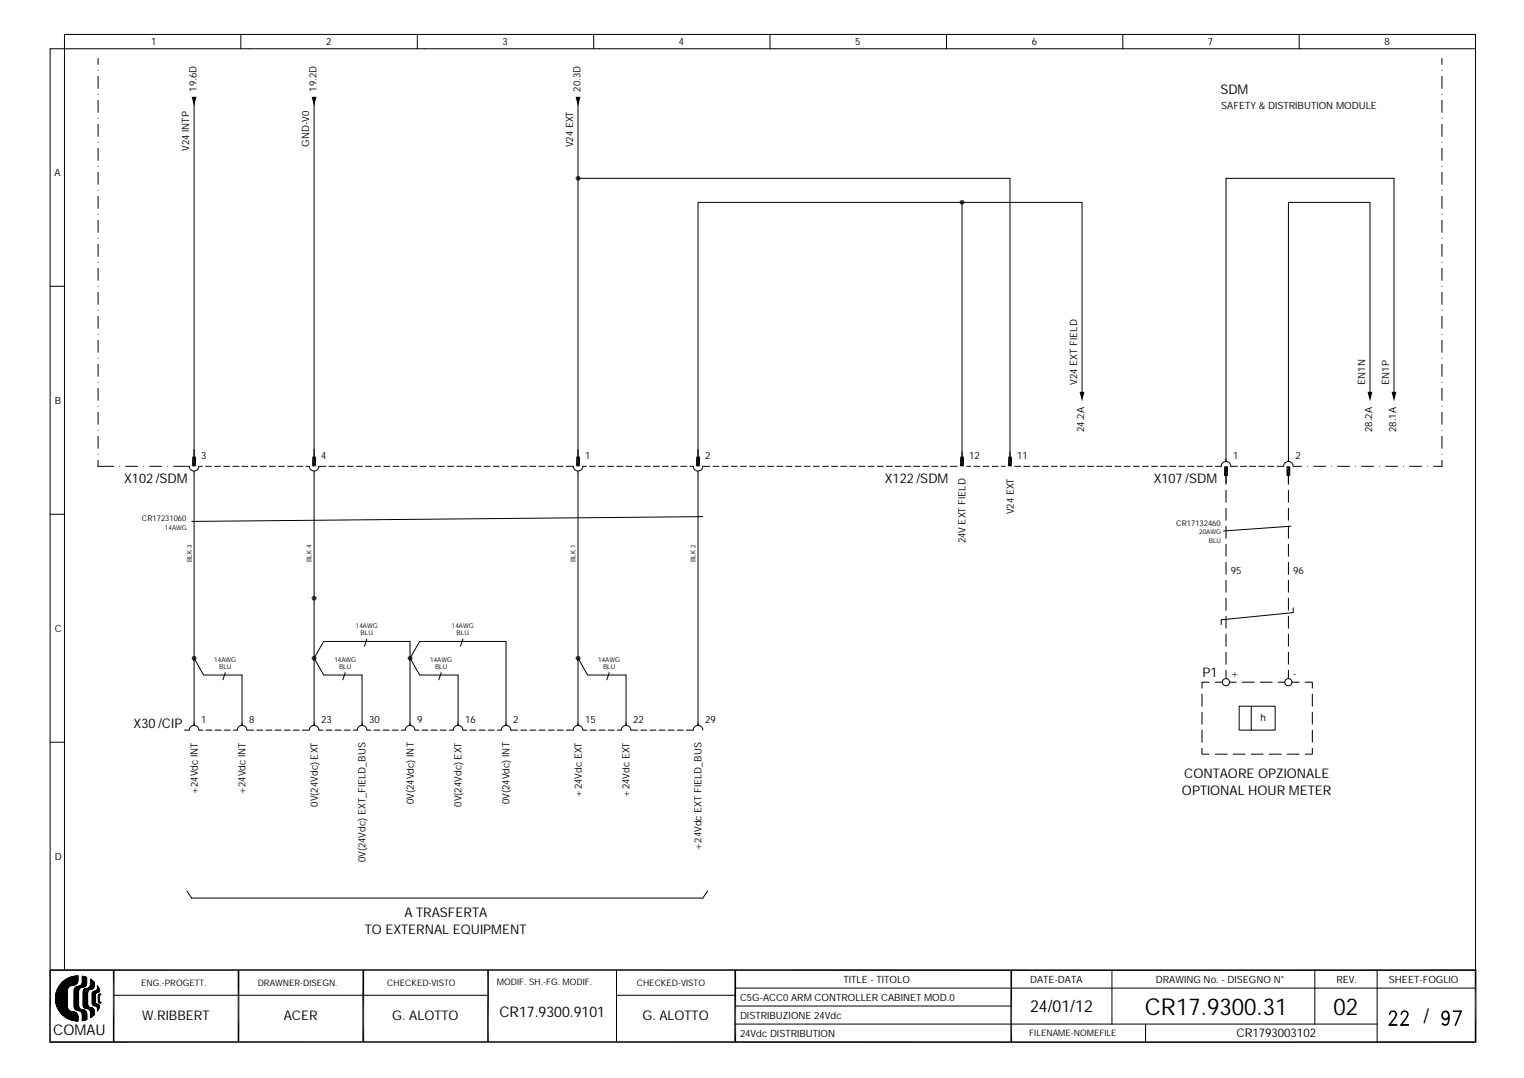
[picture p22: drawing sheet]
<svg xmlns="http://www.w3.org/2000/svg" width="297mm" height="210mm" viewBox="0 0 297 210" stroke-linecap="round" stroke-linejoin="round" font-family="sans-serif">
<defs><g id="words">
<g font-size="4.5">
<text x="222.9" y="197.5">CR17.9300.31</text>
<text x="259.6" y="197.5">02</text>
</g>
<text font-size="3.9" x="277.1" y="199.2">/</text>
<text font-size="3.2" x="200.5" y="197.1">24/01/12</text>
<g font-size="2.9">
<text x="10.4" y="201.5">COMAU</text>
<text x="97.2" y="198">CR17.9300.9101</text>
</g>
<g font-size="2.6">
<text x="237.6" y="18.4">SDM</text>
<text x="24.2" y="94.1">X102/SDM</text>
<text x="172.3" y="94.1">X122/SDM</text>
<text x="224.6" y="94.1">X107 /SDM</text>
<text x="234.1" y="131.9">P1</text>
<text x="26" y="141.7">X30/CIP</text>
<text x="230.1" y="154.8">OPTIONAL HOUR METER</text>
<text x="230.5" y="151.5">CONTAORE OPZIONALE</text>
<text x="78.7" y="178.6">A TRASFERTA</text>
<text x="71" y="181.9">TO EXTERNAL EQUIPMENT</text>
<text x="27.7" y="198.7">W.RIBBERT</text>
<text x="55.2" y="198.7">ACER</text>
<text x="76.4" y="198.7">G. ALOTTO</text>
<text x="125.1" y="198.7">G. ALOTTO</text>
</g>
<text font-size="2.3" x="240.7" y="202">CR1793003102</text>
<g font-size="1.9">
<text x="29.4" y="8.8">1</text>
<text x="63.5" y="8.8">2</text>
<text x="97.8" y="8.8">3</text>
<text x="132.1" y="8.8">4</text>
<text x="166.5" y="8.8">5</text>
<text x="200.9" y="8.8">6</text>
<text x="235.2" y="8.8">7</text>
<text x="269.5" y="8.8">8</text>
<text x="38.2" y="17.8" transform="rotate(-90 38.2 17.8)">19.6D</text>
<text x="61.6" y="17.8" transform="rotate(-90 61.6 17.8)">19.2D</text>
<text x="113" y="17.8" transform="rotate(-90 113 17.8)">20.3D</text>
<text x="237.7" y="21.2">SAFETY &amp; DISTRIBUTION MODULE</text>
<text x="36.9" y="29.4" transform="rotate(-90 36.9 29.4)">V24 INTP</text>
<text x="60.2" y="28.6" transform="rotate(-90 60.2 28.6)">GND-V0</text>
<text x="111.6" y="28.7" transform="rotate(-90 111.6 28.7)">V24 EXT</text>
<text x="10.6" y="34.3">A</text>
<text x="209.7" y="74.9" transform="rotate(-90 209.7 74.9)">V24 EXT FIELD</text>
<text x="265.8" y="74.9" transform="rotate(-90 265.8 74.9)">EN1N</text>
<text x="270.4" y="74.9" transform="rotate(-90 270.4 74.9)">EN1P</text>
<text x="10.7" y="78.6">B</text>
<text x="39.2" y="89.4">3</text>
<text x="62.5" y="89.4">4</text>
<text x="113.9" y="89.4">1</text>
<text x="137.3" y="89.4">2</text>
<text x="188.7" y="89.4">12</text>
<text x="198" y="89.4">11</text>
<text x="211.1" y="84.1" transform="rotate(-90 211.1 84.1)">24.2A</text>
<text x="240.1" y="89.4">1</text>
<text x="252.2" y="89.4">2</text>
<text x="267.1" y="84.1" transform="rotate(-90 267.1 84.1)">28.2A</text>
<text x="271.8" y="84.1" transform="rotate(-90 271.8 84.1)">28.1A</text>
<text x="197.3" y="100.2" transform="rotate(-90 197.3 100.2)">V24 EXT</text>
<text x="188" y="105.8" transform="rotate(-90 188 105.8)">24V EXT FIELD</text>
<text x="239.6" y="111.8">95</text>
<text x="251.8" y="111.8">96</text>
<text x="10.6" y="123">C</text>
<text x="239.6" y="131.9">+</text>
<text x="251.8" y="131.9">-</text>
<text x="39.2" y="140.8">1</text>
<text x="48.5" y="140.8">8</text>
<text x="62.5" y="140.8">23</text>
<text x="71.9" y="140.8">30</text>
<text x="81.2" y="140.8">9</text>
<text x="90.6" y="140.8">16</text>
<text x="99.9" y="140.8">2</text>
<text x="113.9" y="140.8">15</text>
<text x="123.3" y="140.8">22</text>
<text x="137.3" y="140.8">29</text>
<text x="245.4" y="140.3">h</text>
<text x="38.5" y="154.8" transform="rotate(-90 38.5 154.8)">+24Vdc INT</text>
<text x="47.8" y="154.8" transform="rotate(-90 47.8 154.8)">+24Vdc INT</text>
<text x="113.2" y="155.3" transform="rotate(-90 113.2 155.3)">+24Vdc EXT</text>
<text x="122.6" y="155.3" transform="rotate(-90 122.6 155.3)">+24Vdc EXT</text>
<text x="61.8" y="157.1" transform="rotate(-90 61.8 157.1)">0V(24Vdc) EXT</text>
<text x="80.5" y="156.6" transform="rotate(-90 80.5 156.6)">0V(24Vdc) INT</text>
<text x="89.9" y="157.1" transform="rotate(-90 89.9 157.1)">0V(24Vdc) EXT</text>
<text x="99.2" y="156.6" transform="rotate(-90 99.2 156.6)">0V(24Vdc) INT</text>
<text x="10.7" y="167.4">D</text>
<text x="71.2" y="167.9" transform="rotate(-90 71.2 167.9)">0V(24Vdc) EXT_FIELD_BUS</text>
<text x="136.6" y="165.7" transform="rotate(-90 136.6 165.7)">+24Vdc EXT FIELD_BUS</text>
<text x="164.2" y="191.5">TITLE - TITOLO</text>
<text x="200.6" y="191.5">DATE-DATA</text>
<text x="225" y="191.5">DRAWING No. - DISEGNO N°</text>
<text x="260.2" y="191.5">REV.</text>
<text x="270.4" y="191.5">SHEET-FOGLIO</text>
<text x="144.1" y="195">C5G-ACC0 ARM CONTROLLER CABINET MOD.0</text>
<text x="144.1" y="198.5">DISTRIBUZIONE 24Vdc</text>
<text x="144.1" y="202">24Vdc DISTRIBUTION</text>
</g>
<g font-size="1.7">
<text x="27.5" y="191.9">ENG.-PROGETT.</text>
<text x="50.2" y="191.9">DRAWNER-DISEGN.</text>
<text x="75.4" y="191.9">CHECKED-VISTO</text>
<text x="96.7" y="191.7">MODIF. SH.-FG. MODIF.</text>
<text x="124" y="191.9">CHECKED-VISTO</text>
<text x="200.4" y="201.7">FILENAME-NOMEFILE</text>
</g>
<g font-size="1.5">
<text x="27.6" y="101.5">CR17231060</text>
<text x="229" y="102.5">CR17132460</text>
</g>
<g font-size="1.3">
<text x="32.1" y="103.1">14AWG</text>
<text x="233.5" y="104.1">20AWG</text>
<text x="235.3" y="105.7">BLU</text>
<text x="37.3" y="109.5" transform="rotate(-90 37.3 109.5)">BLK 3</text>
<text x="60.7" y="109.5" transform="rotate(-90 60.7 109.5)">BLK 4</text>
<text x="112.1" y="109.5" transform="rotate(-90 112.1 109.5)">BLK 1</text>
<text x="135.4" y="109.5" transform="rotate(-90 135.4 109.5)">BLK 2</text>
<text x="69.3" y="122.3">14AWG</text>
<text x="70.2" y="123.7">BLU</text>
<text x="88" y="122.3">14AWG</text>
<text x="88.9" y="123.7">BLU</text>
<text x="41.7" y="128.8">14AWG</text>
<text x="42.7" y="130.2">BLU</text>
<text x="65.1" y="128.8">14AWG</text>
<text x="66" y="130.2">BLU</text>
<text x="83.8" y="128.8">14AWG</text>
<text x="84.7" y="130.2">BLU</text>
<text x="116.5" y="128.8">14AWG</text>
<text x="117.4" y="130.2">BLU</text>
</g>
</g></defs>
<g fill="none" stroke="#000" stroke-width=".19">
<path d="M19.1 11.4v1.1M19.1 14.9v2.3M19.1 19.6v2.3M19.1 13.7h.1M19.1 18.4h.1M37.8 19.8v69.6M46.9 6.7v2.8M61.2 19.8v69.6M81.2 6.7v2.8M112.5 19.8v69.6M115.6 6.7v2.8M149.9 6.7v2.8"/>
<path d="M184.3 6.7v2.8M218.6 6.7v2.8M252.9 6.7v2.8M280.7 13.7h.1M280.7 18.4h.1M280.7 11.4v1.1M280.7 14.9v2.3M280.7 19.6v2.3M287.3 9.5h-277.5v179.4M19.1 24.2v2.4M19.1 28.9v2.3M19.1 33.6v2.3"/>
<path d="M19.1 38.2v2.4M19.1 23h.1M19.1 27.7h.1M19.1 32.4h.1M19.1 37.1h.1M112.5 34.7h84.1v55.1M187.3 39.4v50.4M280.7 23h.1M280.7 27.7h.1M280.7 32.4h.1M280.7 37.1h.1M280.7 24.2v2.4"/>
<path d="M280.7 28.9v2.3M280.7 33.6v2.3M280.7 38.2v2.4M9.8 55.7h2.8M19.1 42.9v2.3M19.1 47.6v2.3M19.1 52.3v2.3M19.1 56.9v2.4M19.1 41.7h.1M19.1 46.4h.1M19.1 51.1h.1M19.1 55.7h.1"/>
<path d="M280.7 41.7h.1M280.7 46.4h.1M280.7 51.1h.1M280.7 55.7h.1M280.7 42.9v2.3M280.7 47.6v2.3M280.7 52.3v2.3M280.7 56.9v2.4M19.1 61.6v2.3M19.1 66.3v2.3M19.1 70.9v2.4M19.1 75.6v2.3"/>
<path d="M19.1 60.4h.1M19.1 65.1h.1M19.1 69.8h.1M19.1 74.4h.1M19.1 79.1h.1M210.7 76.8v-37.4h-74.8v50.4M266.7 76.8v-37.4h-15.9v50.4M271.4 76.8v-42.1h-32.7v55.1M280.7 60.4h.1M280.7 65.1h.1M280.7 69.8h.1M280.7 74.4h.1"/>
<path d="M280.7 79.1h.1M280.7 61.6v2.3M280.7 66.3v2.3M280.7 70.9v2.4M280.7 75.6v2.3M19.1 89.6v1.2h3M19.1 80.3v2.3M19.1 85v2.3M19.1 83.8h.1M19.1 88.4h.1M23.3 90.8h.1M24.5 90.8h2.3"/>
<path d="M28 90.8h.1M29.1 90.8h2.4M32.6 90.8h.1M33.8 90.8h3.1a.93 .93 0 0 0 .9 .9 .93 .93 0 0 0 .9-.9h.7M37.8 91.7v49.5M40 90.8h1.2M41.8 90.8h1.1M43.6 90.8h1.1M45.3 90.8h1.2M47.1 90.8h1.2M48.9 90.8h1.1M50.7 90.8h1.1"/>
<path d="M52.4 90.8h1.2M54.2 90.8h1.2M56 90.8h1.2M57.8 90.8h1.1M59.5 90.8h.7a.94 .94 0 0 0 .9 .9 .94 .94 0 0 0 1-.9h1.4M61.2 91.7v49.5M64.1 90.8h1.1M65.8 90.8h1.2M67.6 90.8h1.2M69.4 90.8h1.1M71.2 90.8h1.1M72.9 90.8h1.2"/>
<path d="M74.7 90.8h1.2M76.5 90.8h1.2M78.3 90.8h1.1M80 90.8h1.2M81.8 90.8h1.2M83.6 90.8h1.2M85.4 90.8h1.1M87.1 90.8h1.2M88.9 90.8h1.2M90.7 90.8h1.2M92.5 90.8h1.1M94.2 90.8h1.2"/>
<path d="M96 90.8h1.2M97.8 90.8h1.2M99.6 90.8h1.1M101.3 90.8h1.2M103.1 90.8h1.2M104.9 90.8h1.2M106.7 90.8h1.1M108.4 90.8h1.2M110.2 90.8h1.4a.94 .94 0 0 0 .9 .9 .94 .94 0 0 0 1-.9h.7M112.5 91.7v49.5M114.7 90.8h1.2M116.5 90.8h1.2"/>
<path d="M118.3 90.8h1.2M120.1 90.8h1.1M121.9 90.8h1.1M123.6 90.8h1.2M125.4 90.8h1.2M127.2 90.8h1.2M128.9 90.8h1.2M130.7 90.8h1.2M132.5 90.8h1.2M134.3 90.8h.7a.93 .93 0 0 0 .9 .9 .93 .93 0 0 0 .9-.9h1.4M135.9 87.5v1.9M135.9 91.7v49.5"/>
<path d="M138.8 90.8h1.2M140.6 90.8h1.2M142.4 90.8h1.1M144.1 90.8h1.2M145.9 90.8h1.2M147.7 90.8h1.2M149.5 90.8h1.1M151.2 90.8h1.2M153 90.8h1.2M154.8 90.8h1.2M156.6 90.8h1.1M158.3 90.8h1.2"/>
<path d="M160.1 90.8h1.2M161.9 90.8h1.2M163.7 90.8h1.1M165.4 90.8h1.2M167.2 90.8h1.2M169 90.8h1.2M170.8 90.8h1.1M172.6 90.8h1.1M174.3 90.8h1.2M176.1 90.8h1.2M177.9 90.8h1.1M179.6 90.8h1.2"/>
<path d="M181.4 90.8h1.2M183.2 90.8h1.2M185 90.8h1.4M188.2 90.8h.8M189.6 90.8h1.2M191.4 90.8h1.1M193.1 90.8h1.2M194.9 90.8h.8M197.6 90.8h1.1M199.3 90.8h1.2M201.1 90.8h1.1M202.9 90.8h1.1"/>
<path d="M204.6 90.8h1.2M206.4 90.8h1.2M208.2 90.8h1.2M210 90.8h1.1M211.7 90.8h1.2M213.5 90.8h1.2M215.3 90.8h1.2M217.1 90.8h1.1M218.8 90.8h1.2M220.6 90.8h1.2M222.4 90.8h1.2M224.2 90.8h1.1"/>
<path d="M225.9 90.8h1.2M227.7 90.8h1.2M229.5 90.8h1.2M231.3 90.8h1.1M233 90.8h1.2M234.8 90.8h1.2M236.6 90.8h1.1a.93 .93 0 0 1 1-1 .93 .93 0 0 1 .9 1h1.3M238.7 92.2v2.1M238.7 95.5v2.3M238.7 99v2.3M241.5 90.8h1.2M243.3 90.8h1.1"/>
<path d="M245 90.8h1.2M246.8 90.8h1.2M248.6 90.8h1.3a.93 .93 0 0 1 .9-1 .93 .93 0 0 1 1 1h1.6M250.8 92.2v2.1M250.8 95.5v2.3M250.8 99v2.3M254.6 90.8h.1M255.7 90.8h2.4M259.2 90.8h.1M260.4 90.8h2.3M263.9 90.8h.1M265.1 90.8h2.3"/>
<path d="M268.6 90.8h.1M269.7 90.8h2.4M273.2 90.8h.1M274.4 90.8h2.4M277.9 90.8h.1M280.7 89.6v1.2h-1.6M280.7 83.8h.1M280.7 88.4h.1M280.7 80.3v2.3M280.7 85v2.3M9.8 100.1h2.8M136.8 100.6l-99.5 .9"/>
<path d="M238.7 102.5v2.3M238.7 106v2.3M238.7 109.5v2.3M238.7 113v2.3M238.7 116.5v2.3M238.7 120v2.3M250.8 102.5v2.3M250.8 106v2.3M250.8 109.5v2.3M250.8 113v2.3M250.8 116.5v2.3M250.8 120v2.3"/>
<path d="M251.3 102.5l-13.1 .9M251.8 118.4v.9l-14.1 1.4v.9M37.8 128.2l1.8 3.2h7.5v9.8M43.9 131l-.5 1.4M67.2 131l-.5 1.4M71.4 124.4l-.4 1.4M85.9 131l-.5 1.4M90.1 124.4l-.5 1.4M112.5 128.2l1.9 3.2h7.5v9.8M118.6 131l-.5 1.4M234 135.2v2.3M234 138.7v2.3"/>
<path d="M235.4 132.8h-1.4v1.2M236.6 132.8h1.4M238.7 123.5v2.3M238.7 127v2.3M238.7 130.5v1.6M239.4 132.8h1.3M241.2 137.5h7v4.7h-7zM241.8 132.8h2.4M243.6 137.5v4.7M245.3 132.8h2.4M248.8 132.8h1.3M250.8 123.5v2.3"/>
<path d="M250.8 127v2.3M250.8 130.5v1.6M251.5 132.8h1.4M254.1 132.8h1.4v1.2M255.5 135.2v2.3M255.5 138.7v2.3M9.8 144.5h2.8M35.9 142.2h1a.93 .93 0 0 1 .9-1 .93 .93 0 0 1 .9 1h.8M40.1 142.2h1.2M41.9 142.2h1.1M43.6 142.2h1.2M45.4 142.2h.8a.94 .94 0 0 1 .9-1 .94 .94 0 0 1 1 1h1.3"/>
<path d="M50 142.2h1.2M51.8 142.2h1.1M53.6 142.2h1.1M55.3 142.2h1.2M57.1 142.2h1.2M58.9 142.2h1.3a.94 .94 0 0 1 .9-1 .94 .94 0 0 1 1 1h.7M63.5 142.2h1.1M65.2 142.2h1.2M67 142.2h1.2M68.8 142.2h.8a.93 .93 0 0 1 .9-1 .93 .93 0 0 1 .9 1h.8M70.5 141.2v-9.8h-7.5l-1.8-3.2 1.8-3.3h16.8v16.3M72.8 142.2h1.2"/>
<path d="M74.6 142.2h1.1M76.3 142.2h1.2M78.1 142.2h.8a.94 .94 0 0 1 .9-1 .94 .94 0 0 1 1 1h.7M82.1 142.2h1.2M83.9 142.2h1.2M85.7 142.2h1.2M87.5 142.2h.7a.93 .93 0 0 1 1-1 .93 .93 0 0 1 .9 1h.8M89.2 141.2v-9.8h-7.5l-1.9-3.2 1.9-3.3h16.8v16.3M91.5 142.2h1.1M93.3 142.2h1.1M95 142.2h1.2M96.8 142.2h.8a.93 .93 0 0 1 .9-1 .93 .93 0 0 1 .9 1h1.4"/>
<path d="M101.4 142.2h1.2M103.2 142.2h1.1M104.9 142.2h1.2M106.7 142.2h1.2M108.5 142.2h1.2M110.3 142.2h1.3a.94 .94 0 0 1 .9-1 .94 .94 0 0 1 1 1h.7M114.9 142.2h1.1M116.6 142.2h1.2M118.4 142.2h1.2M120.2 142.2h.7a.93 .93 0 0 1 1-1 .93 .93 0 0 1 .9 1h1.3M124.8 142.2h1.1M126.5 142.2h1.2"/>
<path d="M128.3 142.2h1.2M130.1 142.2h1.1M131.8 142.2h1.2M133.6 142.2h1.4a.93 .93 0 0 1 .9-1 .93 .93 0 0 1 .9 1M234 145.7v1.1h1.4M234 142.2v2.3M236.6 146.8h2.3M240.1 146.8h2.3M243.6 146.8h2.3M247.1 146.8h2.3M250.6 146.8h2.3M255.5 145.7v1.1h-1.4"/>
<path d="M255.5 142.2v2.3M36.4 173.5l.9 1.4h99.5l1-1.4M10.8 194l2.4 2.4-1.1 1.1M10.8 194.9l3.9 3.9M10.8 193.8l2.3 2.3M10.8 195.1l3.7 3.6M10.9 193.7l2.2 2.3M10.9 193.4l2.2 2.2M10.9 195.5l3.2 3.2M10.9 193.3l2.2 2.1M11 195.7l2.9 2.9M11 193l2.1 2.1"/>
<path d="M11.1 192.9l2 2M11.1 196l2.5 2.5M11.1 192.8l2 1.9M11.2 192.6l1.9 2-1.8 1.8M11.2 192.5l1.9 1.9M11.3 192.4l1.8 1.9-1.9 1.9M11.3 192.3l1.8 1.7M11.4 192.2l1.7 1.7M11.4 196.7l1.6 1.5 1.1-1.2 1.1 1M11.5 192.1l1.6 1.6M11.5 192l1.6 1.6-2.1 2.1M11.6 191.9l1.5 1.5"/>
<path d="M11.7 191.8l1.4 1.4M11.8 191.7l1.3 1.3M11.8 191.6l1.3 1.2M11.9 191.5l1.2 1.2M12 191.4l1.1 1.1M12.1 191.3l1.1 1.1-2.4 2.4M12.2 191.2l1.1 1.1M12.2 191.2l-.2 .2M12.3 191.1l1.1 1.1M12.4 191.1l1 1M12.4 191l1.1 1.1M12.6 188.9v-182.2h274.7v182.2"/>
<path d="M12.6 190.9l1 1.1M12.7 190.8l1 1.1M12.7 190.8l1.2 1.1M12.8 198.1l1.2-1.1 1.2 1.2M12.9 190.7l-1.5 1.4M13 190.6l1.2 1.2 1-1M13.1 190.6l1.2 1.2M13.1 196.2a1.2 1.2 0 0 0 1.2 .8M13.1 195.5l-1.5 1.5M13.1 195.3l-1.6 1.6M13.1 195.1l-1.6 1.7M13.1 195l-1.7 1.7"/>
<path d="M13.1 194.8l-1.8 1.7M13.1 194.4l-1.9 1.9 2.1 2.1 1.3-1.3M13.1 194.1l-2 2M13.1 193.9l-2 2.1M13.1 193.8l-2.1 2M13.1 193.4l-2.2 2.2M13.1 193.2l-2.2 2.2M13.1 193.1l-2.2 2.2 3.4 3.4 .9-.8M13.1 192.9l-2.2 2.2M13.1 192.7l-2.3 2.3M13.1 195.6l-1.4 1.5M13.1 195.8l-1.4 1.4"/>
<path d="M13.1 196l-1.3 1.2M13.1 196.2l-1.2 1.2M13.1 196.3l-1.1 1.1M13.2 190.5l1.3 1.3M13.3 190.5l-2.1 2M13.3 196.5l-1.1 1.1M13.3 190.5l1.3 1.3M13.3 196.6l-1 1.1-.4-.4M13.4 196.7l-1 1.1M13.4 190.4l1.3 1.3M13.5 196.8l-1.1 1M13.5 190.3l1.3 1.3"/>
<path d="M13.6 190.3l-2.5 2.5M13.6 196.8l-1 1.1M13.7 190.3l1.2 1.3M13.7 196.9l1.5 1.4M13.7 196.9l-1.1 1.1M13.9 196.9l-1.2 1.2M13.9 190.2l1.2 1.2M14.1 190.2l1 1-.5 .6M14.1 190.2l-3.2 3.1M14.2 190.1l1 1M14.3 197a.84 .84 0 0 1 .9 .9M14.3 191.8a1.24 1.24 0 0 0-1.2 .9v3.5"/>
<path d="M14.3 197l-1.2 1.3M14.4 197l.8 .8M14.4 194.9l.9 .8M14.4 195.2l1 .9-.6 .6M14.4 195.4l2.5 2.4M14.4 195.6l2.5 2.4M14.4 195.9l.9 .9M14.4 194.7l.9 .9M14.4 194.3l.9 .9M14.4 194.2l.9 .8M14.4 194l.9 .9M14.4 193.8l.9 .9"/>
<path d="M14.4 193l.9 .8M14.4 192.8l.9 .9M14.4 193.3l.9 .9M14.4 193.5l.9 .9M14.4 193.7l.9 .8M14.4 194.5l.9 .9M14.4 195l.9 .9M14.4 196.1l.8 .7M14.5 197l-1.3 1.3M14.5 192.7l.8 .8M14.5 190.1l.7 .7M14.5 192.5l.8 .8"/>
<path d="M14.5 190.1l-3.7 3.7M14.6 197.1l.5 .5M14.6 192.4l.7 .8M14.6 190.1l.6 .5M14.6 192.3l.7 .7M14.7 197.1l-1.3 1.3M14.7 190l-3.9 4M14.7 192.2l.6 .6M14.8 190l.4 .4M14.8 197.2l-1.3 1.3M14.8 192.2l.6 .5M14.9 192.1l-.4 .4"/>
<path d="M14.9 190l-4.1 4.2 4.4 4.3M14.9 197.3l-1.2 1.2M14.9 192.1l.5 .5M14.9 190l.3 .3M15 191.5l-1.2-1.3-2.8 2.9 2.1 2.2M15 197.4l-1.2 1.2M15 197.5l-1.1 1.1M15.1 190l-4.3 4.3 4.4 4.4M15.1 192.1l.4 .4M15.1 197.6l-1 1.1M15.1 190l.1 .1M15.1 192.1l-.6 .6"/>
<path d="M15.2 191l-.8 .8M15.2 197.7l-1 1M15.2 190.9a.88 .88 0 0 1-.9 .9M15.2 190.9v-.9a4.4 4.4 0 0 0-4.4 4.4 4.4 4.4 0 0 0 4.4 4.4v-.9M15.2 197.9h.1M15.2 190.6l-1.2 1.2-1.2-1.1M15.2 190.5l-1.5 1.5M15.2 190.3l-4.4 4.4 4.1 4.1 .3-.2M15.2 190.1l-4.4 4.4 4.3 4.3M15.2 190.9l-.9-.8-3.4 3.4 2.2 2.3M15.2 198l-.7 .7M15.2 198.2l-.6 .6"/>
<path d="M15.2 198.4l-.4 .4M15.2 198.7l-.1 .1M15.2 192l-.2 .1a.8 .8 0 0 0-.6 .7v3.2a.77 .77 0 0 0 .8 .8M15.2 196.8a.8 .8 0 0 1 .8 .8v1.1M15.2 192l.4 .4M15.3 195.8a.77 .77 0 0 0 .8 .8M15.3 193.3l-.9 .8M15.3 193.1l-.9 .9M15.3 193.4l-.9 .9M15.3 193.6l-.9 .9M15.3 193.8l-.9 .8M15.3 193.9l-.9 .9"/>
<path d="M15.3 194.3l-.9 .9M15.3 194.5l-.9 .8M15.3 194.6l-.9 .9M15.3 195.1l-.9 .9M15.3 195.5l-.8 .8 .4 .4 .5-.4M15.3 195.7l-.7 .7M15.3 194.8l-.9 .9 1.2 1.2M15.3 194.1l-.9 .9M15.3 195l-.9 .8M15.3 195.3l-.8 .9M15.3 195.8l-.7 .7M15.3 192.9l-.9 .9"/>
<path d="M15.3 192l-.9 .9M15.3 196l-.6 .6M15.4 192.7l-1 .9M15.4 192l.3 .3M15.5 196.4l-.4 .4M15.5 192l.3 .3M15.6 192l-1.2 1.1 .9 .9M15.6 196.4l-.4 .4M15.7 196.5l-.3 .3M15.7 191.9l.4 .3M15.8 196.5l1.1 1.2M15.8 196.6l-.3 .2"/>
<path d="M15.8 191.8l.5 .4M15.9 191.7l.5 .5 .4-.4M15.9 197.2l.5-.5 .4 .4-.8 .8M15.9 196.6l-.3 .3M15.9 197.2l1 1M16 191.6l.5 .5M16 196.6l.9 .9M16 191.4l.6 .6M16 190.1l.9 .8M16 197.6l.9 .9M16 197.5l.9 .9-.1 .2-.8-.8M16 198.2l.5 .4"/>
<path d="M16 198.3l.4 .4M16 198.5l.2 .2M16 191.3l.7 .7M16 191.1l.8 .7M16 198l.6 .6M16 198.7h.1M16 190.9l.8 .8M16 190.8l.9 .8M16 190.6l.9 .8M16 190.4l.9 .9M16 190.2l.9 .9M16.1 196.6a.8 .8 0 0 1 .8 .8v1.1"/>
<path d="M16.1 196.6l-.4 .4M16.1 192.2a.8 .8 0 0 0-.8 .8v2.8M16.2 193.1v2.8l.3 .4 .6 .1 .4 .3 .1 .4v1.1l.8-.6-.1-1-.2-.3-.4-.1M16.2 195.8l.6 .6 .4-.4M16.2 195.6l.8 .8M16.2 194.9l.9 .9M16.2 194.7l.9 .9M16.2 194.6l.9 .8M16.2 193.7l.9 .9-.9 .9M16.2 193.4l.9 .8-.9 .9M16.2 196.6l.7 .8-.9 .8M16.2 195.2l2.2 2.2"/>
<path d="M16.2 193.5l.9 .9M16.2 193.9l.9 .8M16.2 194l.9 .9M16.2 194.2l.9 .9M16.2 194.4l.9 .9M16.2 195.1l2.2 2.1M16.2 195.4l1.1 1.1M16.2 190.1l-.2 .2M16.2 193l.9 .9M16.2 192.9l.9 .8M16.3 196.6l-.5 .5M16.3 190.1l.6 .7"/>
<path d="M16.3 192.8l.8 .8-.9 .9M16.3 190.2l-.3 .3M16.4 192.7l.7 .7M16.5 192.6l.6 .6-.9 .9M16.5 196.7l-.5 .6M16.6 192.5l-.3 .3M16.6 192.5l.5 .6M16.6 196.8l-.6 .6M16.6 190.2l-.6 .6M16.7 196.9l-.7 .6M16.7 192.5l.5 .4M16.8 197l-.8 .7"/>
<path d="M16.8 192.5l-.6 .6M16.8 192.4l.5 .4M16.9 190.3l-.9-.2v1.2a.77 .77 0 0 1-.8 .7M16.9 190.3v1.1a.76 .76 0 0 1-.8 .8M16.9 191.5l-.7 .7M16.9 191.3l-.9 .9-.4-.3M16.9 190.8l-2.5 2.5M16.9 190.7l-1 .9M16.9 190.5l-.9 .8M16.9 190.3l-.9 .9M16.9 191.2l-1.2 1.1M16.9 191l-2.5 2.4"/>
<path d="M16.9 190.4l-.2-.1-.7 .7M16.9 190.6l-.4-.4-.5 .5M16.9 197.2l-.9 .9M16.9 198.5l-.9 .2M16.9 197.5l-.9 .9M16.9 197.7l-.9 .9M16.9 197.9l-.9 .8M16.9 198l-.7 .7M16.9 198.2l-.4 .4M17 192.4l-.8 .8M17 192.4l.3 .4M17.1 193.8l-.9 .8"/>
<path d="M17.1 193.9l-.9 .9M17.1 194.1l-.9 .9M17.1 195l-.9 .8M17.1 195.3l-.8 .8M17.1 195.5l-.7 .7M17.1 195.1l-.9 .9M17.1 194.8l-.9 .9M17.1 194.4l-.9 .9M17.1 193.4l-.9 .9M17.1 195.6l-.6 .7M17.1 195.8l-.5 .5-.3-.3M17.1 196.4l.3-.3 1 1"/>
<path d="M17.1 192.4l.3 .3M17.1 193l-.9 .9M17.2 195.9l-.5 .5M17.3 192.3l.3 .4M17.3 192.3l-1.1 1.1M17.3 196.1l-.3 .3M17.4 192.3l.3 .4M17.4 196.6l.5-.4 .4 .5M17.6 196.2l-.3 .3M17.6 192l.5 .5M17.6 191.8l.6 .6M17.6 191.1l.7 .8"/>
<path d="M17.6 198l.1 .1M17.6 197.7l.3 .3M17.6 197.5l.4 .4M17.6 197.9l.2 .1M17.7 190.7l.6 .8M17.7 196.2l.7 .7M17.7 192.7l.4-.2 .2-.3v-1l-.7-.5v1l-.1 .4-.4 .3-.6 .2-.3 .3v.3l.9 .8M17.7 192.7l-.4 .1-.2 .5v2.3l.2 .5 .4 .1M17.7 196.2l-.3 .3M17.9 190.9l-.3 .2M17.9 193.7l.7 .6-.7 .6 1.4 1.4M17.9 194.7l1.4 1.5"/>
<path d="M17.9 193.4l.7 .6M18 193.4l.3-.4 .4 .4M18 190.9l-.4 .4 .7 .7M18 196.3l-.5 .4 .9 .9M18 193.3l.6 .5-.7 .6 .7 .6-.6 .6M18.1 193.2l.5 .4M18.1 191l-.5 .5 .7 .7M18.1 196.3l-.5 .6M18.2 193.1l.4 .4M18.2 191.1l-.6 .6 .7 .6M18.2 196.4l-.6 .6 .7 .7M18.3 191.2l-.7 .6"/>
<path d="M18.3 196.5l-.7 .7 .6 .6M18.3 196.6l-.7 .7 .5 .5M18.3 191.3l-.8 .8 .5 .5M18.3 191.4l-2.1 2.2M18.3 191.6l-2.1 2.2M18.3 192.1l-.5 .5-.4-.4M18.3 191.8l-.9 .9M18.3 192l-.6 .7M18.3 191.4l-.5-.6-.2 .2 .7 .7M18.4 196.7h.1M18.4 196.8l-.8 .7M18.4 196.9l-.8 .8"/>
<path d="M18.4 197.1l-.8 .7M18.4 197.3l-.8 .7M18.4 197.5l-.7 .6M18.4 193l.4 .3M18.5 193a.51 .51 0 0 0-.6 .5v1.8a.57 .57 0 0 0 .7 .6l.3 .2 .1 .7M18.5 193l-.6 .6 .7 .6M18.6 195.1l.1 .3 .6 .3 .1 .4M18.6 194.5l-.7 .6 1.3 1.3M18.6 194.8l-.6 .7 .3 .3M18.6 193.6l-.7 .6 .7 .7M18.6 194.1l-.7 .7M18.6 194l-.7 .6 .7 .6"/>
<path d="M18.6 195.2l-.5 .5M18.6 195.8l.3-.2 .5 .4M18.6 193l.3 .3M18.6 195.3l-.4 .4M18.7 195.4l-.4 .4M18.7 192.9l.3 .4M18.8 195.5l-.4 .3M18.8 192.8l.4 .4M18.9 192.8l.4 .3M18.9 192.7l.4 .3-.2 .2M19 192.5a.51 .51 0 0 1-.5 .5M19 192.5v-.5a.9 .9 0 0 1 .3 1l-.7 .5v1.6"/>
<path d="M19 196.3l.2 .2M19 192.5l.4 .4M19 196.8h.1M19 192.3l.4 .4M19 192.1l.2 .3M19 192h.1M19 192.1v.1M19 195.6l-.3 .3M19.1 195.6l.3 .2M19.1 192.2l-.1 .2M19.1 193.9v1.2l.3 .2h.2v-.2M19.1 195.1l.2 .2 .2-.2"/>
<path d="M19.1 194.7l.3 .3M19.1 194.9l.4 .4 .1-.2M19.1 194l.3 .2-.3 .2M19.1 194.4l.3 .2M19.1 193.9l.3 .2M19.2 195.6l-.4 .4M19.2 192.3l-.2 .2M19.2 196.4l-.2 .3M19.2 192.4l-1.3 1.3M19.3 192.5l-1.4 1.4 .7 .6M19.3 195.7l-.4 .4M19.3 192.7l-1.4 1.4 .7 .6-.7 .6 .6 .5"/>
<path d="M19.3 195.8l-.4 .4M19.4 193.8v1.3h.2M19.4 193.9l-.3 .2M19.4 194.6l-.3 .2M19.4 196.1l-.4 .4 .1 .1M19.4 194l-.3 .2 .3 .3M19.4 195.1l-.2 .1M19.4 194.4l-.3 .2 .3 .2M19.4 194.7l-.3 .3M19.4 194.9l-.3 .2M19.4 193.6h.2M19.4 196.1l-.4 .7"/>
<path d="M19.4 193.8l-.2-.2v.1l.2 .2M19.4 192.8l-.5 .5M19.4 195.9l-.4 .4M19.5 195.1l.1 .1M19.6 193.7v-.1a.33 .33 0 0 0-.5 .3M19.6 193.7l-.2 .1M19.6 193.6h-.1l-.4 .3M22.1 193.8h72.9M120 188.9v14M120 193.8h23.1M143.1 199.4h125M143.1 192.4h144.2"/>
<path d="M143.1 195.9h53.8M216.5 188.9v10.5M223 199.4v3.5M256 188.9v10.5M268.1 188.9v14M270.5 199.5h1.5v.1h-1.6l1-1.3a.83 .83 0 0 0 0-1.3l-.7 .1-.1 .4h-.1l.2-.5 .7-.2a.69 .69 0 0 1 .3 1.1l-1.2 1.7M272.8 199.5h1.4v.1h-1.6l1.1-1.3a.83 .83 0 0 0 0-1.3l-.7 .1-.2 .4 .2-.5 .7-.2a.69 .69 0 0 1 .3 1.1l-1.2 1.7M280.8 197.9l.2 .4 .3 .1 .5-.1 .2-.4M280.8 197.5l.2-.4 .3-.1 .5 .1 .2 .4M280.9 199.4l.3 .1 .6-.1M281.2 197a.82 .82 0 0 0-.4 .7 .82 .82 0 0 0 .4 .7M281.6 197l.3 .2a2.89 2.89 0 0 1-.2 2.3"/>
<path d="M282 198.2a.68 .68 0 0 1-.6 .4 .68 .68 0 0 1-.6-.4 .79 .79 0 0 1 .1-1.2 .79 .79 0 0 1 1.1 .2 3 3 0 0 1-.2 2.3 .65 .65 0 0 1-1-.3l.2 .3M282 197.8l-.1 .4-.3 .2M284.4 196.8l-1.1 2.8 1.2-2.8h-1.6v.2h1.5"/>
<circle cx="238.7" cy="132.8" r=".71"/>
<circle cx="250.8" cy="132.8" r=".71"/>
</g>
<g fill="#000">
<path d="M37.3 18.9h.9l-.4 1.8zM60.7 18.9h.9l-.4 1.8zM112.1 34.7l.9 .2h-.9zM112.1 34.7h.9v.2zM112.1 34.6l.9 .1h-.9zM112.1 34.6h.9v.1zM112.1 34.9l.8 .2h-.7zM112.1 34.9h.9l-.1 .2zM112.2 34.4l.8 .2h-.9zM112.2 34.4h.7l.1 .2zM112.2 35.1l.5 .1zM112.2 35.1h.7z"/>
<path d="M112.2 34.4h.7zM112.4 34.3l.5 .1zM112.4 35.2h.3zM112.4 34.3h.3zM112.1 18.9h.9l-.5 1.8zM186.8 39.4l.9 .2h-.8zM186.8 39.4h.9v.2zM186.9 39.2l.8 .2h-.9zM186.9 39.2h.8v.2zM186.9 39.6l.7 .1h-.7zM186.9 39.6h.8l-.1 .1zM186.9 39.1l.8 .1h-.8z"/>
<path d="M186.9 39.1h.7l.1 .1zM186.9 39.7l.6 .1zM186.9 39.7h.7l-.1 .1zM186.9 39.1l.2-.1 .5 .1zM187.1 39l.5 .1zM187.1 39.8h.4zM187.1 39h.4zM210.2 76.3h.9l-.4 1.9zM266.2 76.3h1l-.5 1.9zM270.9 76.3h.9l-.4 1.9zM37.4 88.9l.8 1.9h-.8zM37.4 88.9h.8v1.9z"/>
<path d="M60.8 88.9l.7 1.9h-.7zM60.8 88.9h.7v1.9zM112.2 88.9l.7 1.9h-.7zM112.2 88.9h.7v1.9zM135.5 88.9l.8 1.9h-.8zM135.5 88.9h.8v1.9zM186.9 88.9l.8 1.9h-.8zM186.9 88.9h.8v1.9zM196.3 88.9l.7 1.9h-.7zM196.3 88.9h.7v1.9zM238.3 90.8l.8 1.9h-.8zM238.3 90.8h.8v1.9z"/>
<path d="M250.4 90.8l.8 1.9h-.8zM250.4 90.8h.8v1.9zM60.7 116.5l.9 .2h-.9zM60.7 116.5h.9v.2zM60.7 116.3l.9 .2h-.9zM60.7 116.3h.9v.2zM60.7 116.7l.8 .1h-.7zM60.7 116.7h.9l-.1 .1zM60.8 116.2l.8 .1h-.9zM60.8 116.2h.7l.1 .1zM60.8 116.8l.5 .1zM60.8 116.8h.7l-.2 .1z"/>
<path d="M60.8 116.2l.2-.2 .5 .2zM61 116l.5 .2zM61 116.9h.3zM61 116h.3zM37.3 128.2l.9 .1h-.8zM37.3 128.2h.9v.1zM37.4 128l.8 .2h-.9zM37.4 128h.8v.2zM37.4 128.3l.7 .2h-.7zM37.4 128.3h.8l-.1 .2zM37.4 127.8l.8 .2h-.8zM37.4 127.8h.7l.1 .2z"/>
<path d="M37.4 128.5l.6 .1zM37.4 128.5h.7l-.1 .1zM37.4 127.8l.2-.1 .5 .1zM37.6 127.7l.5 .1zM37.6 128.6h.4zM37.6 127.7h.4zM60.7 128.2l.9 .1h-.9zM60.7 128.2h.9v.1zM60.7 128l.9 .2h-.9zM60.7 128h.9v.2zM60.7 128.3l.8 .2h-.7zM60.7 128.3h.9l-.1 .2z"/>
<path d="M60.8 127.8l.8 .2h-.9zM60.8 127.8h.7l.1 .2zM60.8 128.5l.5 .1zM60.8 128.5h.7l-.2 .1zM60.8 127.8l.2-.1 .5 .1zM61 127.7l.5 .1zM61 128.6h.3zM61 127.7h.3zM79.4 128.2l.9 .1h-.9zM79.4 128.2h.9v.1zM79.4 128l.9 .2h-.9zM79.4 128h.9v.2z"/>
<path d="M79.4 128.3l.8 .2h-.7zM79.4 128.3h.9l-.1 .2zM79.5 127.8l.8 .2h-.9zM79.5 127.8h.7l.1 .2zM79.5 128.5l.5 .1zM79.5 128.5h.7l-.2 .1zM79.5 127.8l.2-.1 .5 .1zM79.7 127.7l.5 .1zM79.7 128.6h.3zM79.7 127.7h.3zM112.1 128.2l.9 .1h-.9zM112.1 128.2h.9v.1z"/>
<path d="M112.1 128l.9 .2h-.9zM112.1 128h.9v.2zM112.1 128.3l.8 .2h-.7zM112.1 128.3h.9l-.1 .2zM112.2 127.8l.8 .2h-.9zM112.2 127.8h.7l.1 .2zM112.2 128.5l.5 .1zM112.2 128.5h.7l-.2 .1zM112.2 127.8l.2-.1 .5 .1zM112.4 127.7l.5 .1zM112.4 128.6h.3zM112.4 127.7h.3z"/>
</g>
<path d="M22.1 188.9v14M46.4 188.9v14M95 188.9v14M196.9 188.9v14M287.3 188.7v14.4M287.4 188.9h-277.6l-.1 14.2M9.6 202.9h277.8" fill="none" stroke="#000" stroke-width=".32"/>
<path d="M70.7 188.9v14M143.1 188.9v14" fill="none" stroke="#000" stroke-width=".34"/>
<use href="#words"/>
</svg>
